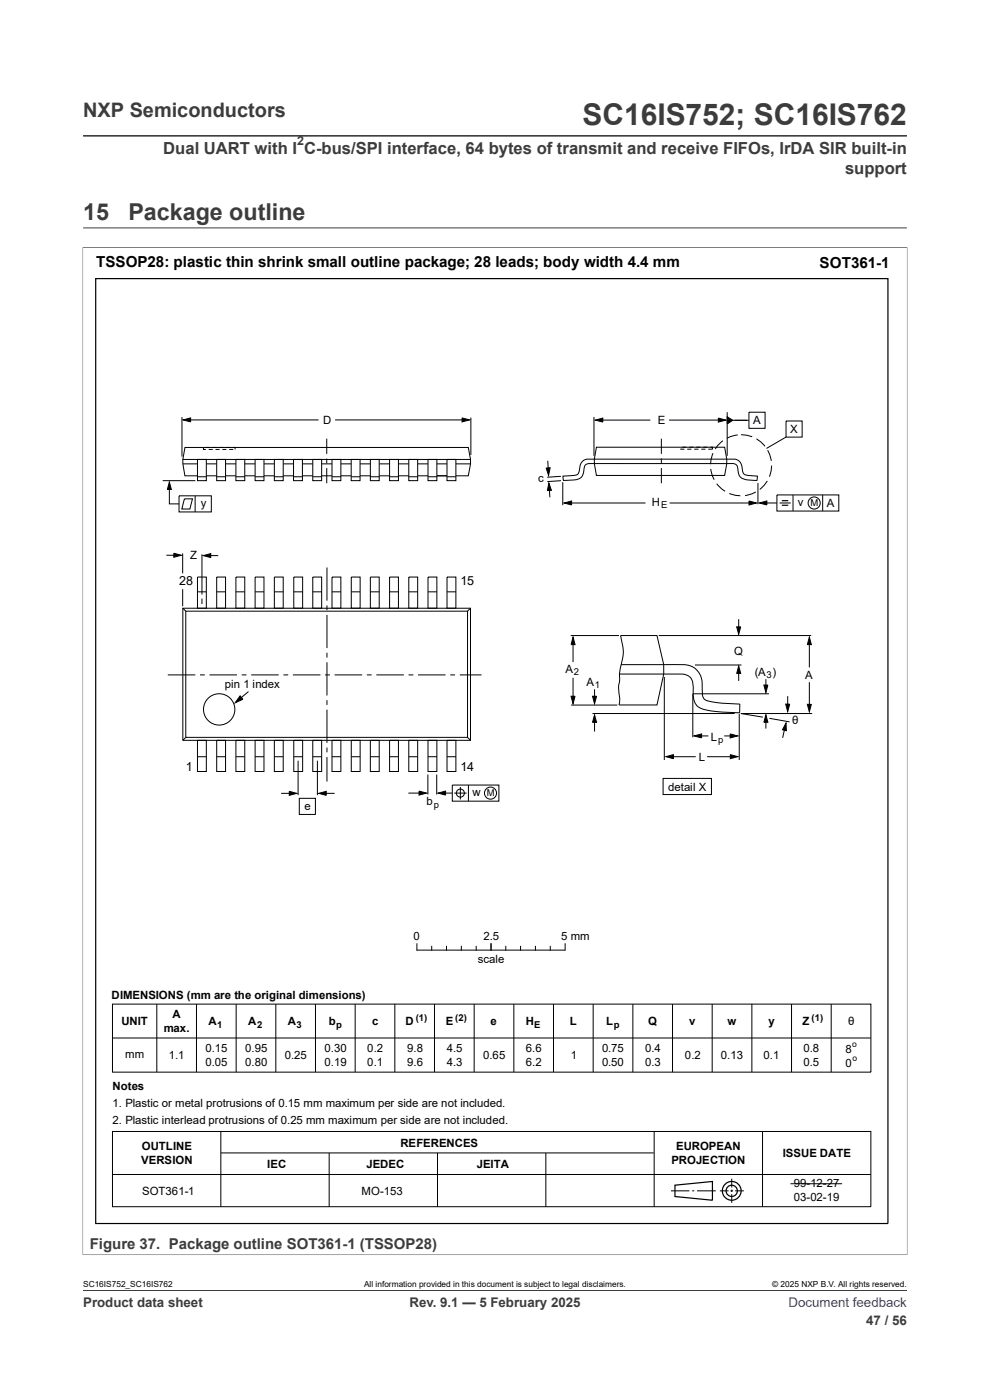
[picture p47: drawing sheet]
<svg xmlns="http://www.w3.org/2000/svg" width="210mm" height="297mm" viewBox="0 0 210 297" stroke-linecap="round" stroke-linejoin="round" font-family="sans-serif">
<defs><g id="words">
<text font-size="6.3" fill="#3c3c3c" x="123.6" y="26.6">SC16IS752; SC16IS762</text>
<g font-size="4.9" fill="#3c3c3c">
<text x="17.6" y="46.6">15</text>
<text x="27.2" y="46.6">Package outline</text>
</g>
<text font-size="4.2" fill="#3c3c3c" x="17.6" y="24.8">NXP Semiconductors</text>
<g font-size="3.5" fill="#3c3c3c">
<text x="34.6" y="32.6">Dual UART with I C-bus/SPI interface, 64 bytes of transmit and receive FIFOs, IrDA SIR built-in</text>
<text x="179.2" y="36.8">support</text>
</g>
<g font-size="3.2">
<text x="20.4" y="56.7">TSSOP28: plastic thin shrink small outline package; 28 leads; body width 4.4 mm</text>
<text x="173.9" y="56.8">SOT361-1</text>
</g>
<text font-size="3.2" fill="#3c3c3c" x="19" y="265">Figure 37. Package outline SOT361-1 (TSSOP28)</text>
<g font-size="2.8" fill="#3c3c3c">
<text x="17.6" y="277.3">Product data sheet</text>
<text x="86.8" y="277.3">Rev. 9.1 — 5 February 2025</text>
<text x="183.7" y="281">47 / 56</text>
</g>
<text font-size="2.8" fill="#00f" x="167.3" y="277.3">Document feedback</text>
<g font-size="2.7">
<text x="38" y="124.1">28</text>
<text x="97.7" y="124.1">15</text>
<text x="39.4" y="163.6">1</text>
<text x="97.7" y="163.6">14</text>
</g>
<text font-size="2.6" fill="#3c3c3c" x="63" y="30.8">2</text>
<g font-size="2.4">
<text x="68.6" y="89.9">D</text>
<text x="139.5" y="90">E</text>
<text x="159.8" y="90">A</text>
<text x="167.6" y="91.9">X</text>
<text x="42.6" y="107.6">y</text>
<text x="114.2" y="102.3">c</text>
<text x="138.3" y="107.3">H</text>
<text x="169.2" y="107.4">v</text>
<text x="175.4" y="107.6">A</text>
<text x="40.3" y="118.6">Z</text>
<text x="120" y="142.7">A</text>
<text x="155.7" y="138.9">Q</text>
<text x="160.1" y="143.3">(A )</text>
<text x="47.7" y="146">pin 1 index</text>
<text x="124.4" y="145.5">A</text>
<text x="170.8" y="144.1">A</text>
<text x="168" y="153.5">θ</text>
<text x="148.3" y="161.4">L</text>
<text x="150.7" y="157.1">L</text>
<text x="141.7" y="167.7">detail X</text>
<text x="64.6" y="171.8">e</text>
<text x="90.5" y="170.9">b</text>
<text x="100.2" y="169">w</text>
<text x="87.7" y="199.5">0</text>
<text x="102.6" y="199.5">2.5</text>
<text x="119.1" y="199.5">5 mm</text>
<text x="101.3" y="204.2">scale</text>
<text x="23.7" y="211.8">DIMENSIONS (mm are the original dimensions)</text>
<text x="25.8" y="217.5">UNIT</text>
<text x="34.7" y="218.9">max.</text>
<text x="36.6" y="216">A</text>
<text x="44.3" y="217.5">A</text>
<text x="52.6" y="217.5">A</text>
<text x="61" y="217.5">A</text>
<text x="69.8" y="217.5">b</text>
<text x="78.9" y="217.5">c</text>
<text x="86" y="217.5">D</text>
<text x="94.6" y="217.5">E</text>
<text x="104.1" y="217.5">e</text>
<text x="111.5" y="217.5">H</text>
<text x="120.8" y="217.5">L</text>
<text x="128.6" y="217.5">L</text>
<text x="137.5" y="217.5">Q</text>
<text x="146.2" y="217.5">v</text>
<text x="154.3" y="217.5">w</text>
<text x="163" y="217.5">y</text>
<text x="170.2" y="217.5">Z</text>
<text x="179.9" y="217.5">θ</text>
<text x="26.5" y="224.5">mm</text>
<text x="35.8" y="224.6">1.1</text>
<text x="43.6" y="223.2">0.15</text>
<text x="43.6" y="226.1">0.05</text>
<text x="52" y="223.2">0.95</text>
<text x="52" y="226.1">0.80</text>
<text x="60.4" y="224.7">0.25</text>
<text x="68.8" y="223.2">0.30</text>
<text x="68.8" y="226.1">0.19</text>
<text x="77.9" y="223.2">0.2</text>
<text x="77.9" y="226.1">0.1</text>
<text x="86.4" y="223.2">9.8</text>
<text x="86.4" y="226.1">9.6</text>
<text x="94.8" y="223.2">4.5</text>
<text x="94.8" y="226.1">4.3</text>
<text x="102.5" y="224.7">0.65</text>
<text x="111.6" y="223.2">6.6</text>
<text x="111.6" y="226.1">6.2</text>
<text x="121.1" y="224.7">1</text>
<text x="127.7" y="223.2">0.75</text>
<text x="127.7" y="226.1">0.50</text>
<text x="136.8" y="223.2">0.4</text>
<text x="136.8" y="226.1">0.3</text>
<text x="145.3" y="224.7">0.2</text>
<text x="152.9" y="224.7">0.13</text>
<text x="162" y="224.7">0.1</text>
<text x="170.4" y="223.2">0.8</text>
<text x="170.4" y="226.1">0.5</text>
<text x="179.3" y="223.4">8</text>
<text x="179.3" y="226.3">0</text>
<text x="23.9" y="231.3">Notes</text>
<text x="23.9" y="234.9">1. Plastic or metal protrusions of 0.15 mm maximum per side are not included.</text>
<text x="23.9" y="238.5">2. Plastic interlead protrusions of 0.25 mm maximum per side are not included.</text>
<text x="30.1" y="244">OUTLINE</text>
<text x="85" y="243.3">REFERENCES</text>
<text x="143.4" y="244">EUROPEAN</text>
<text x="166.1" y="245.5">ISSUE DATE</text>
<text x="30" y="246.9">VERSION</text>
<text x="56.7" y="247.8">IEC</text>
<text x="77.7" y="247.8">JEDEC</text>
<text x="101.2" y="247.8">JEITA</text>
<text x="142.4" y="246.9">PROJECTION</text>
<text x="168.4" y="251.9">99-12-27</text>
<text x="30.2" y="253.4">SOT361-1</text>
<text x="76.7" y="253.4">MO-153</text>
<text x="168.4" y="254.8">03-02-19</text>
</g>
<g font-size="2">
<text x="140.3" y="107.8">E</text>
<text x="171.9" y="107.4">M</text>
<text x="121.7" y="143.3">2</text>
<text x="162.6" y="143.8">3</text>
<text x="126.2" y="146">1</text>
<text x="152.3" y="157.6">p</text>
<text x="92" y="171.3">p</text>
<text x="103.2" y="169">M</text>
<text x="46.1" y="218">1</text>
<text x="54.5" y="218">2</text>
<text x="62.9" y="218">3</text>
<text x="71.3" y="218">p</text>
<text x="88.2" y="216.5">(1)</text>
<text x="96.6" y="216.5">(2)</text>
<text x="113.3" y="218">E</text>
<text x="130.2" y="218">p</text>
<text x="172.1" y="216.5">(1)</text>
</g>
<g font-size="1.8">
<text x="180.8" y="222.2">o</text>
<text x="180.8" y="225.1">o</text>
<text x="17.6" y="273.1">SC16IS752_SC16IS762</text>
<text x="77.2" y="273.1">All information provided in this document is subject to legal disclaimers.</text>
<text x="163.8" y="273.1">© 2025 NXP B.V. All rights reserved.</text>
</g>
</g></defs>
<path d="M17.6 28.8h174.8M17.5 52.5h175M17.6 52.4v213.9M17.6 48.3h174.8M192.4 52.4v213.9M17.5 266.2h175M17.6 273.8h174.8" fill="none" stroke="#3c3c3c" stroke-width=".21"/>
<g fill="none" stroke="#000" stroke-width=".21">
<path d="M38.6 88.5v8.4M38.8 97.5h61M38.8 98.4h3.1M38.8 89.1l1.6-.4v.8zM39.8 89.1h27.8M41.9 97.5h1.9v4.5h-1.9zM43.2 95v.3h.5M43.7 94.9h.8M43.8 98.4h2.2M44.3 95.3h.8M45.1 94.9h.8M45.7 95.3h.9"/>
<path d="M46 97.5h1.8v4.5h-1.8zM46.6 94.9h.8M47.2 95.3h.8M47.8 98.4h2.2M48 94.9h.8M48.6 95.3h.9M49.4 94.9h.5v.4M50 97.5h1.9v4.5h-1.9zM51.9 98.4h2.2M54.1 97.5h1.9v4.5h-1.9zM56 98.4h2.2M58.2 97.5h1.9v4.5h-1.9z"/>
<path d="M60.1 98.4h2.2M62.3 97.5h1.8v4.5h-1.8zM64.1 98.4h2.2M66.3 97.5h1.9v4.5h-1.9zM68.2 98.4h2.2M69.3 93.1v3.2M69.3 97.3v1M69.3 99.3v3.2M70.4 97.5h1.9v4.5h-1.9zM71.1 89.1h27.6M72.3 98.4h2.2M74.5 97.5h1.9v4.5h-1.9z"/>
<path d="M76.4 98.4h2.2M78.6 97.5h1.8v4.5h-1.8zM80.5 98.4h2.1M82.6 97.5h1.9v4.5h-1.9zM84.5 98.4h2.2M86.7 97.5h1.9v4.5h-1.9zM88.6 98.4h2.2M90.8 97.5h1.9v4.5h-1.9zM92.7 98.4h2.1M94.8 97.5h1.9v4.5h-1.9zM96.7 98.4h3.1M98 88.7l1.6 .4-1.6 .4z"/>
<path d="M99.9 88.6v7.9M115.8 99.3l.9-.1-.3 1.6zM116.2 97.8l.1 2.5M126 88.4v8.3M126.3 89.1l1.6-.4v.8zM126.5 94.9h27.2l.5 2.5v1l-.5 2.5h-27.2l-.4-2.6v-.9zM127 89.1h11M140.3 93.1v3.2M140.3 97.3v1M140.3 99.3v3.2M141.9 89.1h11.3M144.4 95.2v.1h.8"/>
<path d="M144.7 94.9h.9M145.8 95.3h.9M146.2 94.9h.9M147.3 95.3h.9M147.7 94.9h.9M148.8 95.3h.8M149.2 94.9h.9M150.7 94.9h.4v.4h-.9M150.8 99.5l.3 1.5 .4 .8M151.3 96.1l-.5 1.4-.1 1M152.4 88.7l1.6 .4-1.6 .4zM153.4 93.5l-1.2 1-.5 .8"/>
<path d="M154.3 87.4v9.3M154.3 88.4l1.1 .8-1.1 .7zM154.8 89.2h4M156.5 92.3l-1.6 .3-.7 .4M157.2 92.2l1.2 .1 1.2 .4M158.9 87.4h3.4v3.5h-3.4zM160.5 93.1l.9 .6 .9 1M162.8 95.5l.5 .9 .3 1.4M163.7 98.8l-.1 1.1-.4 1.2M166.7 89.3h3.5v3.4h-3.5zM166.7 92.7l-4.1 2.4M34.5 102h6.9"/>
<path d="M35.3 117.8h2.6M35.9 102.3l.4 1.5h-.8zM35.9 102.9v4h2.1M36.9 117.4l1.6 .4-1.6 .4zM38 105.2h6.8v3.4h-6.8zM38.7 117.4v4.2M39.1 105.8h1.7l-.5 2.2h-1.7zM41.4 105.2v3.4M41.9 100.9h-2.7l-.4-2.5v-.9l.4-2.6h60.1l.5 2.6v.9l-.5 2.5h-2.6M41.9 101.1h1.9M42.8 117.6v8.5M43.1 117.9l1.6-.5v.9z"/>
<path d="M43.7 117.9h2.6M43.8 100.9h2.2M46 101.1h1.9M47.8 100.9h2.2M50.1 101.1h1.8M51.9 100.9h2.2M54.1 101.1h1.9M56 100.9h2.2M58.2 101.1h1.9M60.1 100.9h2.2M62.3 101.1h1.9M64.1 100.9h2.2"/>
<path d="M66.4 101.1h1.8M68.3 100.9h2.1M70.4 101.1h1.9M72.3 100.9h2.2M74.5 101.1h1.9M76.4 100.9h2.2M78.6 101.1h1.8M80.4 100.9h2.2M82.7 101.1h1.8M84.5 100.9h2.2M86.7 101.1h1.9M88.6 100.9h2.2"/>
<path d="M90.8 101.1h1.9M92.7 100.9h2.1M94.8 101.1h1.9M116.4 102.5l.6 1.5-.9 .1zM116.5 103l.1 2.5M119 101l-2.9 .2M119 102l-2.9 .2M119.4 102.3v4.9M119.4 101l2.4-.2a1.12 1.12 0 0 0 1.1-1.3 1.97 1.97 0 0 1 2.5-2.1h28.8a3.7 3.7 0 0 1 2.6 .5 4.4 4.4 0 0 1 .8 2.4 3.5 3.5 0 0 0 2.8 .7h.3a.62 .62 0 0 1-.4 .9 5.7 5.7 0 0 1-3.2-.7l-.4-.5-.1-.8a1.22 1.22 0 0 0-1.5-1.6h-28.9a2.53 2.53 0 0 0-2.2 .5l-.1 .3a2.45 2.45 0 0 1-1.2 2.5l-3.1 .3zM119.7 106.7l1.5-.4v.8zM120.5 106.7h16.4M142 106.7h17.5"/>
<path d="M152 102.6l1 1.1 .8 .5M154.7 104.7l1.3 .4 1 .1M158.9 106.3l1.6 .4-1.6 .4zM160.3 104.4l-.8 .4-1.5 .3M160.8 102.5v4.5M161.1 106.7l1.6-.4v.8zM162 106.7h2.8M162.8 102l-.6 .9-1 .9M164.8 105h13.1v3.4h-13.1zM165.4 106.7h2.3M168.2 105v3.4M174.5 105v3.4"/>
<path d="M38.7 125v3.6M38.8 129h61v28.1h-61zM38.8 129l.6 .7M39.4 129.7h59.8v26.7h-59.8zM41.9 122.4h1.9v6.6h-1.9zM41.9 125.6h1.9M42.8 127v1.1M46 122.4h1.8v6.6h-1.8zM46 125.6h1.8M50 122.4h1.9v6.6h-1.9zM50 125.6h1.9M54.1 122.4h1.9v6.6h-1.9z"/>
<path d="M54.1 125.6h1.9M58.2 122.4h1.9v6.6h-1.9zM58.2 125.6h1.9M62.3 122.4h1.9v6.6h-1.9zM62.3 125.6h1.9M66.3 122.4h1.9v6.6h-1.9zM66.3 125.6h1.9M69.4 120.4v7M69.4 128.4v1M69.4 130.4v7.1M69.4 138.5v1M70.4 122.4h1.9v6.6h-1.9z"/>
<path d="M70.4 125.6h1.9M74.5 122.4h1.9v6.6h-1.9zM74.5 125.6h1.9M78.6 122.4h1.8v6.6h-1.8zM78.6 125.6h1.8M82.6 122.4h1.9v6.6h-1.9zM82.6 125.6h1.9M86.7 122.4h1.9v6.6h-1.9zM86.7 125.6h1.9M90.8 122.4h1.9v6.6h-1.9zM90.8 125.6h1.9M94.8 122.4h1.9v6.6h-1.9z"/>
<path d="M94.8 125.6h1.9M99.8 129l-.6 .7M121.1 134.8h10.2M121.6 135.2l.4 1.6h-.9zM121.6 135.8v4.7M131.6 134.8h7.8l1.4 6.2v2l-1.4 6.6h-8.1l.2-1.3a8.7 8.7 0 0 1-.1-4.1v-1.3a20.5 20.5 0 0 0 .7-5.5zM139.7 134.8h32.4M156.3 133h.8l-.4 1.6zM156.7 131.4v2.4M171.7 135.2l.4 1.6h-.8zM171.7 136.2v5.4M35.6 143.2h5.8"/>
<path d="M39.4 156.4l-.6 .7M41.9 157.1h1.9v6.6h-1.9zM42.4 143.2h1M44.4 143.2h5.9M46 157.1h1.8v6.6h-1.8zM50 157.1h1.9v6.6h-1.9zM50.9 147.6l.6 .7-1.6 .8zM51.3 143.2h1M52.7 146.7l-2.5 2.1M53.3 143.2h5.8M54.1 157.1h1.9v6.6h-1.9zM58.2 157.1h1.9v6.6h-1.9z"/>
<path d="M60.1 143.2h1M62.1 143.2h5.9M62.3 157.1h1.9v6.6h-1.9zM66.3 157.1h1.9v6.6h-1.9zM69 143.2h1M69.4 140.5v7M69.4 148.5v1M69.4 150.6v7M69.4 158.6v1M70.4 157.1h1.9v6.6h-1.9zM71 143.2h5.8M74.5 157.1h1.9v6.6h-1.9z"/>
<path d="M77.8 143.2h1M78.6 157.1h1.8v6.6h-1.8zM79.8 143.2h5.9M82.6 157.1h1.9v6.6h-1.9zM86.7 143.2h1M86.7 157.1h1.9v6.6h-1.9zM88.7 143.2h5.8M90.8 157.1h1.9v6.6h-1.9zM94.8 157.1h1.9v6.6h-1.9zM95.5 143.2h1M97.5 143.2h4.6M99.2 156.4l.6 .7"/>
<path d="M121.1 147.7h.9l-.4 1.6zM121.1 149.6h9.8M121.6 143.8v4.7M125.7 151.4h30.1M125.7 147.7h.8l-.4 1.6zM126.1 151.7l.4 1.5h-.8zM126.1 146.2v2.6M126.1 152.6v2.6M131.8 141h9.9a12.7 12.7 0 0 1 5.2 .5 4.2 4.2 0 0 1 2.1 4.2l-.1 .8a1.99 1.99 0 0 0 .9 2.1 34.5 34.5 0 0 0 7.1 .8v1.7a16 16 0 0 1-5.1-.2l-1.5-.2a3.2 3.2 0 0 1-3.3-3.8v-.7a2.47 2.47 0 0 0-2-3.2h-13.6M140.9 143.6v17.6M146.9 147.2h16.2M147 147.2v9.2"/>
<path d="M147.2 156.1l1.6-.4v.8zM147.4 141.1h9.9M148.1 156.1h2.2M153.6 156.1h1.8M154.9 155.7l1.6 .4-1.6 .4zM156.7 141.3l.4 1.6h-.8zM156.7 142v2.5M156.8 151.4v9.8M162 145.3h.9l-.4 1.6zM162.5 151.6l.4 1.6h-.9zM162.5 144.1v1.9M162.5 152.7v1.9"/>
<path d="M163.2 152.4l4.3 .7M166.6 154l-.6 2.5M166.7 149.4h.8l-.4 1.6zM166.7 153.4l.1 1.6-.8-.2zM167.1 147.7v2.6M171.3 149.4h.8l-.4 1.6zM171.7 144.7v5.3M172.3 151.4h-15.2l4.7 .7M41.9 160.5h1.9M46 160.5h1.8M50 160.5h1.9M54.1 160.5h1.9"/>
<path d="M58.2 160.5h1.9M59.6 168.3h2.6M61.4 167.9l1.6 .4-1.6 .4zM62.3 160.5h1.9M63.2 161.4v7.3M63.5 169.4h3.4v3.4h-3.4zM66.3 160.5h1.9M67.3 161.4v7.3M67.6 168.3l1.6-.4v.8zM68.4 168.3h2.6M69.4 160.6v5.2M70.4 160.5h1.9"/>
<path d="M74.5 160.5h1.9M78.6 160.5h1.8M82.6 160.5h1.9M86.6 168.3h3M86.7 160.5h1.9M88.9 167.8l1.6 .5-1.6 .4zM90.8 164.3v4.2M90.8 160.5h1.9M92.6 164.3v4.2M92.9 168.3l1.6-.5v.9zM93.8 168.3h2.1M94.8 160.5h1.9"/>
<path d="M95.9 166.5h9.9v3.5h-9.9zM96.4 168.3h2.6M97.7 167v2.6M99.4 166.5v3.5M140.7 165.1h10.2v3.5h-10.2zM141.2 160.5l1.6-.4v.8zM141.9 160.5h5.7M150 160.5h5.7M154.9 160.1l1.6 .4-1.6 .4zM23.9 213h160.8v14.4h-160.8zM33.3 213v14.4M41.7 213v14.4"/>
<path d="M50.1 213v14.4M58.5 213v14.4M66.9 213v14.4M75.3 213v14.4M83.8 213v14.4M88.4 200.2v1.4M88.5 201.6h31.3M91.6 200.8v.8M92.2 213v14.4M94.7 200.8v.8M97.9 200.8v.8M100.6 213v14.4"/>
<path d="M101 200.8v.8M104.1 200.2v1.4M107.3 200.8v.8M109 213v14.4M110.4 200.8v.8M113.6 200.8v.8M116.7 200.8v.8M117.4 213v14.4M119.9 200.2v1.4M125.8 213v14.4M134.2 213v14.4M142.7 213v14.4"/>
<path d="M151.1 213v14.4M159.5 213v14.4M167.9 213v14.4M176.3 213v14.4M23.9 220.2h160.8M23.9 240h160.8v16h-160.8zM23.9 249.2h160.8M46.8 240.1v15.9M46.9 244.6h91.8M69.8 244.6v11.4M92.8 244.6v11.4M115.8 244.6v11.4"/>
<path d="M138.8 240.1v15.9M142.3 252.6h3.9M146.8 252.6h.5M147.9 252.6h3.9M152.7 252.6h1.8M154.9 252.6h.6M155.2 250.1v1.8M155.2 252.4v.5M155.2 253.3v1.9M155.9 252.6h1.9M161.7 240.1v15.9M167.7 251.1h10.9"/>
<circle cx="172.7" cy="106.7" r="1.28"/>
<circle cx="46.5" cy="150.5" r="3.3"/>
<circle cx="97.7" cy="168.3" r=".85"/>
<circle cx="104" cy="168.3" r="1.28"/>
</g>
<g fill="none" stroke="#000" stroke-width=".25">
<path d="M20.3 59.1h168.1v200.5h-168.1zM165.8 106.2h1.4M165.8 107.2h1.4M143.2 251.4l7.9-.8v4l-7.9-.8z"/>
<circle cx="155.2" cy="252.6" r="1.2"/>
<circle cx="155.2" cy="252.6" r="1.99"/>
</g>
<g fill="#000">
<path d="M38.8 89.1l1.6-.4v.8zM98 88.7l1.6 .4-1.6 .4zM115.8 99.3l.9-.1-.3 1.6zM126.3 89.1l1.6-.4v.8zM152.4 88.7l1.6 .4-1.6 .4zM154.3 88.4l1.1 .8-1.1 .7zM35.9 102.3l.4 1.5h-.8zM36.9 117.4l1.6 .4-1.6 .4zM43.1 117.9l1.6-.5v.9zM116.4 102.5l.6 1.5-.9 .1zM119.7 106.7l1.5-.4v.8zM158.9 106.3l1.6 .4-1.6 .4z"/>
<path d="M161.1 106.7l1.6-.4v.8zM121.6 135.2l.4 1.6h-.9zM156.3 133h.8l-.4 1.6zM171.7 135.2l.4 1.6h-.8zM50.9 147.6l.6 .7-1.6 .8zM121.1 147.7h.9l-.4 1.6zM126.1 151.7l.4 1.5h-.8zM125.7 147.7h.8l-.4 1.6zM147.2 156.1l1.6-.4v.8zM154.9 155.7l1.6 .4-1.6 .4zM156.7 141.3l.4 1.6h-.8zM162.5 151.6l.4 1.6h-.9z"/>
<path d="M162 145.3h.9l-.4 1.6zM166.7 153.4l.1 1.6-.8-.2zM166.7 149.4h.8l-.4 1.6zM171.3 149.4h.8l-.4 1.6zM61.4 167.9l1.6 .4-1.6 .4zM67.6 168.3l1.6-.4v.8zM88.9 167.8l1.6 .5-1.6 .4zM92.9 168.3l1.6-.5v.9zM141.2 160.5l1.6-.4v.8zM154.9 160.1l1.6 .4-1.6 .4z"/>
</g>
<use href="#words"/>
</svg>
